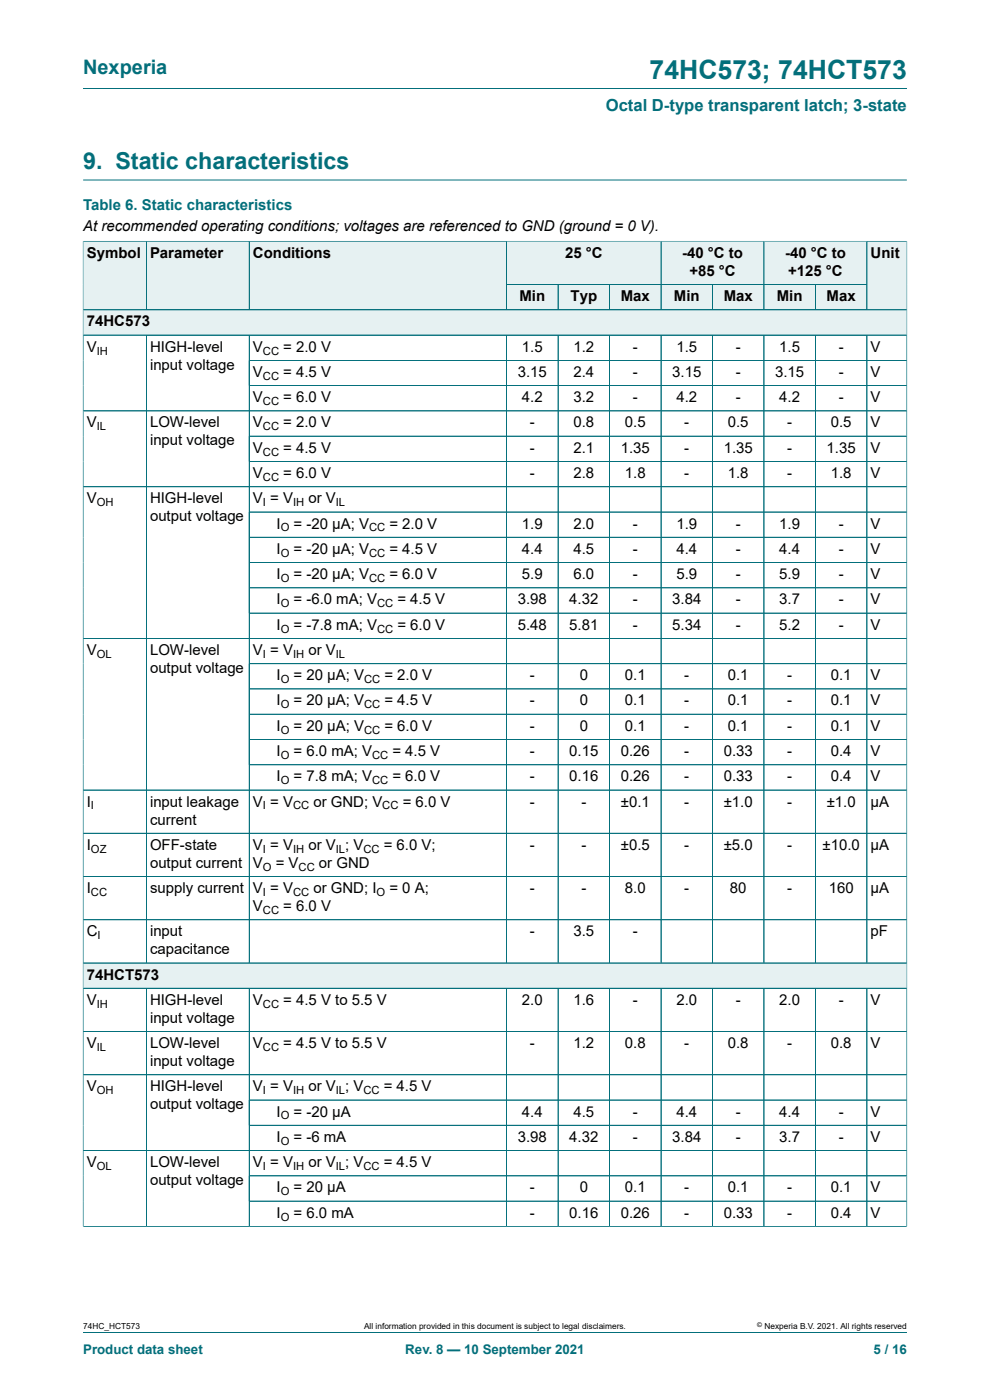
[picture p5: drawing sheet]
<svg xmlns="http://www.w3.org/2000/svg" width="210mm" height="297mm" viewBox="0 0 210 297" stroke-linecap="round" stroke-linejoin="round" font-family="sans-serif">
<defs><g id="words">
<text font-size="5.6" fill="#036f7b" x="137.8" y="16.8">74HC573; 74HCT573</text>
<text font-size="4.9" fill="#036f7b" x="17.6" y="35.9">9. Static characteristics</text>
<text font-size="4.2" fill="#036f7b" x="17.6" y="15.6">Nexperia</text>
<text font-size="3.5" fill="#036f7b" x="128.5" y="23.7">Octal D-type transparent latch; 3-state</text>
<text font-size="3.2" fill="#036f7b" x="17.6" y="44.5">Table 6. Static characteristics</text>
<g font-size="3.2">
<text x="17.6" y="49.1">At recommended operating conditions; voltages are referenced to GND (ground = 0 V).</text>
<text x="18.4" y="54.7">Symbol</text>
<text x="31.8" y="54.7">Parameter</text>
<text x="53.7" y="54.7">Conditions</text>
<text x="119.9" y="54.7">25 °C</text>
<text x="144.7" y="54.7">-40 °C to</text>
<text x="146.2" y="58.5">+85 °C</text>
<text x="166.5" y="54.7">-40 °C to</text>
<text x="167.2" y="58.5">+125 °C</text>
<text x="184.7" y="54.7">Unit</text>
<text x="110.2" y="63.9">Min</text>
<text x="121" y="63.9">Typ</text>
<text x="131.7" y="63.9">Max</text>
<text x="143" y="63.9">Min</text>
<text x="153.5" y="63.9">Max</text>
<text x="164.8" y="63.9">Min</text>
<text x="175.3" y="63.9">Max</text>
<text x="18.4" y="69.2">74HC573</text>
<text x="18.4" y="74.6">V</text>
<text x="31.8" y="74.6">HIGH-level</text>
<text x="53.7" y="74.6">V</text>
<text x="60.1" y="74.6">= 2.0 V</text>
<text x="110.7" y="74.6">1.5</text>
<text x="121.6" y="74.6">1.2</text>
<text x="134.2" y="74.6">-</text>
<text x="143.5" y="74.6">1.5</text>
<text x="156.1" y="74.6">-</text>
<text x="165.3" y="74.6">1.5</text>
<text x="177.9" y="74.6">-</text>
<text x="184.7" y="74.6">V</text>
<text x="31.8" y="78.4">input voltage</text>
<text x="53.7" y="80">V</text>
<text x="60.1" y="80">= 4.5 V</text>
<text x="109.8" y="80">3.15</text>
<text x="121.6" y="80">2.4</text>
<text x="134.2" y="80">-</text>
<text x="142.6" y="80">3.15</text>
<text x="156.1" y="80">-</text>
<text x="164.4" y="80">3.15</text>
<text x="177.9" y="80">-</text>
<text x="184.7" y="80">V</text>
<text x="53.7" y="85.3">V</text>
<text x="60.1" y="85.3">= 6.0 V</text>
<text x="110.7" y="85.3">4.2</text>
<text x="121.6" y="85.3">3.2</text>
<text x="134.2" y="85.3">-</text>
<text x="143.5" y="85.3">4.2</text>
<text x="156.1" y="85.3">-</text>
<text x="165.3" y="85.3">4.2</text>
<text x="177.9" y="85.3">-</text>
<text x="184.7" y="85.3">V</text>
<text x="18.4" y="90.7">V</text>
<text x="31.8" y="90.7">LOW-level</text>
<text x="31.8" y="94.5">input voltage</text>
<text x="53.7" y="90.7">V</text>
<text x="60.1" y="90.7">= 2.0 V</text>
<text x="112.4" y="90.7">-</text>
<text x="121.6" y="90.7">0.8</text>
<text x="132.6" y="90.7">0.5</text>
<text x="145.2" y="90.7">-</text>
<text x="154.4" y="90.7">0.5</text>
<text x="167" y="90.7">-</text>
<text x="176.2" y="90.7">0.5</text>
<text x="184.7" y="90.7">V</text>
<text x="53.7" y="96">V</text>
<text x="53.7" y="101.4">V</text>
<text x="60.1" y="96">= 4.5 V</text>
<text x="60.1" y="101.4">= 6.0 V</text>
<text x="112.4" y="96">-</text>
<text x="112.4" y="101.4">-</text>
<text x="121.6" y="96">2.1</text>
<text x="121.6" y="101.4">2.8</text>
<text x="131.7" y="96">1.35</text>
<text x="132.6" y="101.4">1.8</text>
<text x="145.2" y="96">-</text>
<text x="145.2" y="101.4">-</text>
<text x="153.5" y="96">1.35</text>
<text x="154.4" y="101.4">1.8</text>
<text x="167" y="96">-</text>
<text x="167" y="101.4">-</text>
<text x="175.3" y="96">1.35</text>
<text x="176.2" y="101.4">1.8</text>
<text x="184.7" y="96">V</text>
<text x="184.7" y="101.4">V</text>
<text x="18.4" y="106.8">V</text>
<text x="31.8" y="106.8">HIGH-level</text>
<text x="53.7" y="106.8">V = V</text>
<text x="65.4" y="106.8">or V</text>
<text x="31.8" y="110.6">output voltage</text>
<text x="58.7" y="112.1">I</text>
<text x="62.3" y="112.1">= -20 μA; V</text>
<text x="82.6" y="112.1">= 2.0 V</text>
<text x="110.7" y="112.1">1.9</text>
<text x="121.6" y="112.1">2.0</text>
<text x="134.2" y="112.1">-</text>
<text x="143.5" y="112.1">1.9</text>
<text x="156.1" y="112.1">-</text>
<text x="165.3" y="112.1">1.9</text>
<text x="177.9" y="112.1">-</text>
<text x="184.7" y="112.1">V</text>
<text x="58.7" y="117.5">I</text>
<text x="62.3" y="117.5">= -20 μA; V</text>
<text x="82.6" y="117.5">= 4.5 V</text>
<text x="110.7" y="117.5">4.4</text>
<text x="121.6" y="117.5">4.5</text>
<text x="134.2" y="117.5">-</text>
<text x="143.5" y="117.5">4.4</text>
<text x="156.1" y="117.5">-</text>
<text x="165.3" y="117.5">4.4</text>
<text x="177.9" y="117.5">-</text>
<text x="184.7" y="117.5">V</text>
<text x="58.7" y="122.8">I</text>
<text x="62.3" y="122.8">= -20 μA; V</text>
<text x="82.6" y="122.8">= 6.0 V</text>
<text x="110.7" y="122.8">5.9</text>
<text x="121.6" y="122.8">6.0</text>
<text x="134.2" y="122.8">-</text>
<text x="143.5" y="122.8">5.9</text>
<text x="156.1" y="122.8">-</text>
<text x="165.3" y="122.8">5.9</text>
<text x="177.9" y="122.8">-</text>
<text x="184.7" y="122.8">V</text>
<text x="58.7" y="128.2">I</text>
<text x="62.3" y="128.2">= -6.0 mA; V</text>
<text x="84.3" y="128.2">= 4.5 V</text>
<text x="109.8" y="128.2">3.98</text>
<text x="120.8" y="128.2">4.32</text>
<text x="134.2" y="128.2">-</text>
<text x="142.6" y="128.2">3.84</text>
<text x="156.1" y="128.2">-</text>
<text x="165.3" y="128.2">3.7</text>
<text x="177.9" y="128.2">-</text>
<text x="184.7" y="128.2">V</text>
<text x="58.7" y="133.6">I</text>
<text x="62.3" y="133.6">= -7.8 mA; V</text>
<text x="84.3" y="133.6">= 6.0 V</text>
<text x="109.8" y="133.6">5.48</text>
<text x="120.8" y="133.6">5.81</text>
<text x="134.2" y="133.6">-</text>
<text x="142.6" y="133.6">5.34</text>
<text x="156.1" y="133.6">-</text>
<text x="165.3" y="133.6">5.2</text>
<text x="177.9" y="133.6">-</text>
<text x="184.7" y="133.6">V</text>
<text x="18.4" y="138.9">V</text>
<text x="31.8" y="138.9">LOW-level</text>
<text x="31.8" y="142.7">output voltage</text>
<text x="53.7" y="138.9">V = V</text>
<text x="65.4" y="138.9">or V</text>
<text x="58.7" y="144.3">I</text>
<text x="58.7" y="149.7">I</text>
<text x="62.3" y="144.3">= 20 μA; V</text>
<text x="62.3" y="149.7">= 20 μA; V</text>
<text x="81.5" y="144.3">= 2.0 V</text>
<text x="81.5" y="149.7">= 4.5 V</text>
<text x="112.4" y="144.3">-</text>
<text x="112.4" y="149.7">-</text>
<text x="123" y="144.3">0</text>
<text x="123" y="149.7">0</text>
<text x="132.6" y="144.3">0.1</text>
<text x="132.6" y="149.7">0.1</text>
<text x="145.2" y="144.3">-</text>
<text x="145.2" y="149.7">-</text>
<text x="154.4" y="144.3">0.1</text>
<text x="154.4" y="149.7">0.1</text>
<text x="167" y="144.3">-</text>
<text x="167" y="149.7">-</text>
<text x="176.2" y="144.3">0.1</text>
<text x="176.2" y="149.7">0.1</text>
<text x="184.7" y="144.3">V</text>
<text x="184.7" y="149.7">V</text>
<text x="58.7" y="155">I</text>
<text x="62.3" y="155">= 20 μA; V</text>
<text x="81.5" y="155">= 6.0 V</text>
<text x="112.4" y="155">-</text>
<text x="123" y="155">0</text>
<text x="132.6" y="155">0.1</text>
<text x="145.2" y="155">-</text>
<text x="154.4" y="155">0.1</text>
<text x="167" y="155">-</text>
<text x="176.2" y="155">0.1</text>
<text x="184.7" y="155">V</text>
<text x="58.7" y="160.4">I</text>
<text x="62.3" y="160.4">= 6.0 mA; V</text>
<text x="83.2" y="160.4">= 4.5 V</text>
<text x="112.4" y="160.4">-</text>
<text x="120.8" y="160.4">0.15</text>
<text x="131.7" y="160.4">0.26</text>
<text x="145.2" y="160.4">-</text>
<text x="153.5" y="160.4">0.33</text>
<text x="167" y="160.4">-</text>
<text x="176.2" y="160.4">0.4</text>
<text x="184.7" y="160.4">V</text>
<text x="58.7" y="165.7">I</text>
<text x="62.3" y="165.7">= 7.8 mA; V</text>
<text x="83.2" y="165.7">= 6.0 V</text>
<text x="112.4" y="165.7">-</text>
<text x="120.8" y="165.7">0.16</text>
<text x="131.7" y="165.7">0.26</text>
<text x="145.2" y="165.7">-</text>
<text x="153.5" y="165.7">0.33</text>
<text x="167" y="165.7">-</text>
<text x="176.2" y="165.7">0.4</text>
<text x="184.7" y="165.7">V</text>
<text x="18.4" y="171.1">I</text>
<text x="31.8" y="171.1">input leakage</text>
<text x="53.7" y="171.1">V = V</text>
<text x="66.5" y="171.1">or GND; V</text>
<text x="85.4" y="171.1">= 6.0 V</text>
<text x="112.4" y="171.1">-</text>
<text x="123.3" y="171.1">-</text>
<text x="131.7" y="171.1">±0.1</text>
<text x="145.2" y="171.1">-</text>
<text x="153.5" y="171.1">±1.0</text>
<text x="167" y="171.1">-</text>
<text x="175.4" y="171.1">±1.0</text>
<text x="184.7" y="171.1">μA</text>
<text x="31.8" y="174.9">current</text>
<text x="18.4" y="180.3">I</text>
<text x="31.8" y="180.3">OFF-state</text>
<text x="31.8" y="184.1">output current</text>
<text x="53.7" y="180.3">V = V</text>
<text x="53.7" y="184.1">V</text>
<text x="58.5" y="184.1">= V</text>
<text x="65.4" y="180.3">or V ; V</text>
<text x="67.7" y="184.1">or GND</text>
<text x="81.4" y="180.3">= 6.0 V;</text>
<text x="112.4" y="180.3">-</text>
<text x="123.3" y="180.3">-</text>
<text x="131.7" y="180.3">±0.5</text>
<text x="145.2" y="180.3">-</text>
<text x="153.5" y="180.3">±5.0</text>
<text x="167" y="180.3">-</text>
<text x="174.5" y="180.3">±10.0</text>
<text x="184.7" y="180.3">μA</text>
<text x="18.4" y="189.5">I</text>
<text x="31.8" y="189.5">supply current</text>
<text x="53.7" y="189.5">V = V</text>
<text x="66.5" y="189.5">or GND; I</text>
<text x="82.6" y="189.5">= 0 A;</text>
<text x="112.4" y="189.5">-</text>
<text x="123.3" y="189.5">-</text>
<text x="132.6" y="189.5">8.0</text>
<text x="145.2" y="189.5">-</text>
<text x="154.8" y="189.5">80</text>
<text x="167" y="189.5">-</text>
<text x="175.8" y="189.5">160</text>
<text x="184.7" y="189.5">μA</text>
<text x="53.7" y="193.3">V</text>
<text x="60.1" y="193.3">= 6.0 V</text>
<text x="18.4" y="198.6">C</text>
<text x="31.8" y="198.6">input</text>
<text x="31.8" y="202.4">capacitance</text>
<text x="112.4" y="198.6">-</text>
<text x="121.6" y="198.6">3.5</text>
<text x="134.2" y="198.6">-</text>
<text x="184.7" y="198.6">pF</text>
<text x="18.4" y="207.8">74HCT573</text>
<text x="18.4" y="213.2">V</text>
<text x="31.8" y="213.2">HIGH-level</text>
<text x="53.7" y="213.2">V</text>
<text x="60.1" y="213.2">= 4.5 V to 5.5 V</text>
<text x="110.7" y="213.2">2.0</text>
<text x="121.6" y="213.2">1.6</text>
<text x="134.2" y="213.2">-</text>
<text x="143.5" y="213.2">2.0</text>
<text x="156.1" y="213.2">-</text>
<text x="165.3" y="213.2">2.0</text>
<text x="177.9" y="213.2">-</text>
<text x="184.7" y="213.2">V</text>
<text x="31.8" y="217">input voltage</text>
<text x="18.4" y="222.3">V</text>
<text x="31.8" y="222.3">LOW-level</text>
<text x="31.8" y="226.1">input voltage</text>
<text x="53.7" y="222.3">V</text>
<text x="60.1" y="222.3">= 4.5 V to 5.5 V</text>
<text x="112.4" y="222.3">-</text>
<text x="121.6" y="222.3">1.2</text>
<text x="132.6" y="222.3">0.8</text>
<text x="145.2" y="222.3">-</text>
<text x="154.4" y="222.3">0.8</text>
<text x="167" y="222.3">-</text>
<text x="176.2" y="222.3">0.8</text>
<text x="184.7" y="222.3">V</text>
<text x="18.4" y="231.5">V</text>
<text x="31.8" y="231.5">HIGH-level</text>
<text x="53.7" y="231.5">V = V</text>
<text x="65.4" y="231.5">or V ; V</text>
<text x="81.4" y="231.5">= 4.5 V</text>
<text x="31.8" y="235.3">output voltage</text>
<text x="58.7" y="236.9">I</text>
<text x="62.3" y="236.9">= -20 μA</text>
<text x="110.7" y="236.9">4.4</text>
<text x="121.6" y="236.9">4.5</text>
<text x="134.2" y="236.9">-</text>
<text x="143.5" y="236.9">4.4</text>
<text x="156.1" y="236.9">-</text>
<text x="165.3" y="236.9">4.4</text>
<text x="177.9" y="236.9">-</text>
<text x="184.7" y="236.9">V</text>
<text x="58.7" y="242.2">I</text>
<text x="62.3" y="242.2">= -6 mA</text>
<text x="109.8" y="242.2">3.98</text>
<text x="120.8" y="242.2">4.32</text>
<text x="134.2" y="242.2">-</text>
<text x="142.6" y="242.2">3.84</text>
<text x="156.1" y="242.2">-</text>
<text x="165.3" y="242.2">3.7</text>
<text x="177.9" y="242.2">-</text>
<text x="184.7" y="242.2">V</text>
<text x="18.4" y="247.6">V</text>
<text x="31.8" y="247.6">LOW-level</text>
<text x="31.8" y="251.4">output voltage</text>
<text x="53.7" y="247.6">V = V</text>
<text x="65.4" y="247.6">or V ; V</text>
<text x="81.4" y="247.6">= 4.5 V</text>
<text x="58.7" y="253">I</text>
<text x="62.3" y="253">= 20 μA</text>
<text x="112.4" y="253">-</text>
<text x="123" y="253">0</text>
<text x="132.6" y="253">0.1</text>
<text x="145.2" y="253">-</text>
<text x="154.4" y="253">0.1</text>
<text x="167" y="253">-</text>
<text x="176.2" y="253">0.1</text>
<text x="184.7" y="253">V</text>
<text x="58.7" y="258.3">I</text>
<text x="62.3" y="258.3">= 6.0 mA</text>
<text x="112.4" y="258.3">-</text>
<text x="120.8" y="258.3">0.16</text>
<text x="131.7" y="258.3">0.26</text>
<text x="145.2" y="258.3">-</text>
<text x="153.5" y="258.3">0.33</text>
<text x="167" y="258.3">-</text>
<text x="176.2" y="258.3">0.4</text>
<text x="184.7" y="258.3">V</text>
</g>
<g font-size="2.8" fill="#036f7b">
<text x="17.6" y="287.2">Product data sheet</text>
<text x="86" y="287.2">Rev. 8 — 10 September 2021</text>
<text x="185.3" y="287.2">5 / 16</text>
</g>
<g font-size="2.4">
<text x="20.5" y="75.2">IH</text>
<text x="55.8" y="75.2">CC</text>
<text x="55.8" y="80.6">CC</text>
<text x="55.8" y="85.9">CC</text>
<text x="20.5" y="91.3">IL</text>
<text x="55.8" y="91.3">CC</text>
<text x="55.8" y="96.7">CC</text>
<text x="20.5" y="107.4">OH</text>
<text x="55.8" y="102">CC</text>
<text x="55.8" y="107.4">I</text>
<text x="62.2" y="107.4">IH</text>
<text x="71.2" y="107.4">IL</text>
<text x="59.5" y="112.7">O</text>
<text x="78.3" y="112.7">CC</text>
<text x="59.5" y="118.1">O</text>
<text x="78.3" y="118.1">CC</text>
<text x="59.5" y="123.5">O</text>
<text x="78.3" y="123.5">CC</text>
<text x="59.5" y="128.8">O</text>
<text x="80" y="128.8">CC</text>
<text x="59.5" y="134.2">O</text>
<text x="80" y="134.2">CC</text>
<text x="20.5" y="139.6">OL</text>
<text x="55.8" y="139.6">I</text>
<text x="62.2" y="139.6">IH</text>
<text x="71.2" y="139.6">IL</text>
<text x="59.5" y="144.9">O</text>
<text x="77.2" y="144.9">CC</text>
<text x="59.5" y="150.3">O</text>
<text x="59.5" y="155.6">O</text>
<text x="77.2" y="150.3">CC</text>
<text x="77.2" y="155.6">CC</text>
<text x="59.5" y="161">O</text>
<text x="78.9" y="161">CC</text>
<text x="59.5" y="166.4">O</text>
<text x="78.9" y="166.4">CC</text>
<text x="19.3" y="171.7">I</text>
<text x="55.8" y="171.7">I</text>
<text x="62.2" y="171.7">CC</text>
<text x="81.1" y="171.7">CC</text>
<text x="19.3" y="180.9">OZ</text>
<text x="55.8" y="180.9">I</text>
<text x="55.8" y="184.7">O</text>
<text x="62.2" y="180.9">IH</text>
<text x="63.3" y="184.7">CC</text>
<text x="71.2" y="180.9">IL</text>
<text x="77.1" y="180.9">CC</text>
<text x="19.3" y="190.1">CC</text>
<text x="55.8" y="190.1">I</text>
<text x="62.2" y="190.1">CC</text>
<text x="79.9" y="190.1">O</text>
<text x="55.8" y="193.9">CC</text>
<text x="20.7" y="199.2">I</text>
<text x="20.5" y="213.8">IH</text>
<text x="55.8" y="213.8">CC</text>
<text x="20.5" y="222.9">IL</text>
<text x="55.8" y="222.9">CC</text>
<text x="20.5" y="232.1">OH</text>
<text x="55.8" y="232.1">I</text>
<text x="62.2" y="232.1">IH</text>
<text x="71.2" y="232.1">IL</text>
<text x="77.1" y="232.1">CC</text>
<text x="59.5" y="237.5">O</text>
<text x="59.5" y="242.8">O</text>
<text x="20.5" y="248.2">OL</text>
<text x="55.8" y="248.2">I</text>
<text x="62.2" y="248.2">IH</text>
<text x="71.2" y="248.2">IL</text>
<text x="77.1" y="248.2">CC</text>
<text x="59.5" y="253.6">O</text>
<text x="59.5" y="258.9">O</text>
</g>
<g font-size="1.8">
<text x="17.6" y="282">74HC_HCT573</text>
<text x="77.2" y="282">All information provided in this document is subject to legal disclaimers.</text>
<text x="162.2" y="282">Nexperia B.V. 2021. All rights reserved</text>
</g>
<text font-size="1.4" x="160.6" y="281.6">©</text>
</g></defs>
<path d="M17.6 18.8h174.8M17.6 38.2h174.8M107.5 51.2h32.7v9.2h-32.7z" fill="none" stroke="#036f7b" stroke-width=".21"/>
<path d="M107.5 51.3h32.7v9h-32.7z" fill="#e6f1f2"/>
<path d="M140.2 51.2h21.9v9.2h-21.9z" fill="none" stroke="#036f7b" stroke-width=".21"/>
<path d="M140.3 51.3h21.7v9h-21.7z" fill="#e6f1f2"/>
<path d="M162.1 51.2h21.8v9.2h-21.8z" fill="none" stroke="#036f7b" stroke-width=".21"/>
<path d="M162.1 51.3h21.7v9h-21.7z" fill="#e6f1f2"/>
<path d="M17.6 51.1v14.6h13.4v-14.5h-13.4" fill="none" stroke="#036f7b" stroke-width=".21"/>
<path d="M17.7 51.3h13.3v14.4h-13.3z" fill="#e6f1f2"/>
<path d="M31 51.2h21.9v14.5h-21.9z" fill="none" stroke="#036f7b" stroke-width=".21"/>
<path d="M31.1 51.3h21.7v14.4h-21.7z" fill="#e6f1f2"/>
<path d="M52.9 51.2h54.6v14.5h-54.6z" fill="none" stroke="#036f7b" stroke-width=".21"/>
<g fill="#e6f1f2">
<path d="M53 51.3h54.4v14.4h-54.4z"/>
<path d="M107.5 60.4h10.8v5.3h-10.8z"/>
</g>
<path d="M107.5 60.4h10.9v5.3h-10.9z" fill="none" stroke="#036f7b" stroke-width=".21"/>
<path d="M118.5 60.4h10.7v5.3h-10.7z" fill="#e6f1f2"/>
<path d="M118.4 60.4h10.9v5.3h-10.9z" fill="none" stroke="#036f7b" stroke-width=".21"/>
<path d="M129.4 60.4h10.8v5.3h-10.8z" fill="#e6f1f2"/>
<path d="M129.3 60.4h10.9v5.3h-10.9z" fill="none" stroke="#036f7b" stroke-width=".21"/>
<path d="M140.3 60.4h10.8v5.3h-10.8z" fill="#e6f1f2"/>
<path d="M140.2 60.4h10.9v5.3h-10.9z" fill="none" stroke="#036f7b" stroke-width=".21"/>
<path d="M151.2 60.4h10.8v5.3h-10.8z" fill="#e6f1f2"/>
<path d="M151.1 60.4h11v5.3h-11z" fill="none" stroke="#036f7b" stroke-width=".21"/>
<path d="M162.1 60.4h10.8v5.3h-10.8z" fill="#e6f1f2"/>
<path d="M162.1 60.4h10.9v5.3h-10.9z" fill="none" stroke="#036f7b" stroke-width=".21"/>
<path d="M173 60.4h10.8v5.3h-10.8z" fill="#e6f1f2"/>
<path d="M192.4 51.1v14.6h-19.4v-5.3h10.9M192.4 51.2h-8.5v14.5" fill="none" stroke="#036f7b" stroke-width=".21"/>
<path d="M184 51.3h8.3v14.4h-8.3z" fill="#e6f1f2"/>
<path d="M17.6 65.7h174.8v5.4h-174.8z" fill="none" stroke="#036f7b" stroke-width=".21"/>
<path d="M17.7 65.8h174.6v5.2h-174.6z" fill="#e6f1f2"/>
<g fill="none" stroke="#036f7b" stroke-width=".21">
<path d="M17.6 71.1h174.8v138.6h-174.8zM31 71.1v133.2M52.9 76.4h139.5M52.9 71.1v133.2M107.5 71.1v133.2M118.4 71.1v133.2M129.3 71.1v133.2M140.2 71.1v133.2M151.1 71.1v133.2M162.1 71.1v133.2M173 71.1v133.2M183.9 71.1v133.2"/>
<path d="M17.6 87.2h174.8M52.9 81.8h139.5M52.9 92.5h139.5M192.4 97.9h-139.5M17.6 103.3h174.8M52.9 108.6h139.5M52.9 119.3h139.5M192.4 114h-139.5M52.9 124.7h139.5M52.9 130.1h139.5M192.4 135.4h-174.8M52.9 140.8h139.5"/>
<path d="M52.9 146.2h139.5M52.9 151.5h139.5M52.9 156.9h139.5M17.6 167.6h174.8M17.6 176.8h174.8M52.9 162.2h139.5M17.6 185.9h174.8M17.6 195.1h174.8M17.6 204.3h174.8"/>
</g>
<path d="M17.7 204.4h174.6v5.2h-174.6z" fill="#e6f1f2"/>
<g fill="none" stroke="#036f7b" stroke-width=".21">
<path d="M17.6 51.3v208.9M17.7 51.2h174.6M31 51.3v14.4M52.9 51.3v14.4M107.5 51.3v14.4M140.2 51.3v14.4M162.1 51.3v14.4M183.9 51.3v14.4M192.4 51.3v208.9M17.7 65.7h174.6M17.7 71.1h174.6M31 71.2v133"/>
<path d="M52.9 71.2v133M53 76.4h139.3M107.5 71.2v133M118.4 60.4v5.3M118.4 71.2v133M129.3 60.4v5.3M129.3 71.2v133M140.2 71.2v133M151.1 60.4v5.3M151.1 71.2v133M162.1 71.2v133M173 60.4v5.3"/>
<path d="M173 71.2v133M183.8 60.4h-76.3M183.9 71.2v133M17.7 87.2h174.6M53 97.9h139.3M192.3 81.8h-139.3M192.3 92.5h-139.3M17.7 103.3h174.6M53 114h139.3M192.3 108.6h-139.3M192.3 119.3h-139.3M17.7 135.4h174.6"/>
<path d="M53 124.7h139.3M53 130.1h139.3M53 140.8h139.3M53 151.5h139.3M53 156.9h139.3M192.3 146.2h-139.3M17.7 167.6h174.6M192.3 176.8h-174.6M192.3 162.2h-139.3M192.3 185.9h-174.6M192.3 195.1h-174.6M17.6 209.7h174.8"/>
<path d="M17.6 218.8h174.8M31 209.7v50.5M52.9 209.7v50.5M107.5 209.7v50.5M118.4 209.7v50.5M129.3 209.7v50.5M140.2 209.7v50.5M151.1 209.7v50.5M162.1 209.7v50.5M173 209.7v50.5M183.9 209.7v50.5M192.3 204.3h-174.6"/>
<path d="M17.6 228h174.8M52.9 233.4h139.5M52.9 238.7h139.5M52.9 249.4h139.5M192.4 244.1h-174.8M192.4 254.8h-139.5M192.4 260.2h-174.8M17.6 282.6h174.8"/>
</g>
<use href="#words"/>
</svg>
